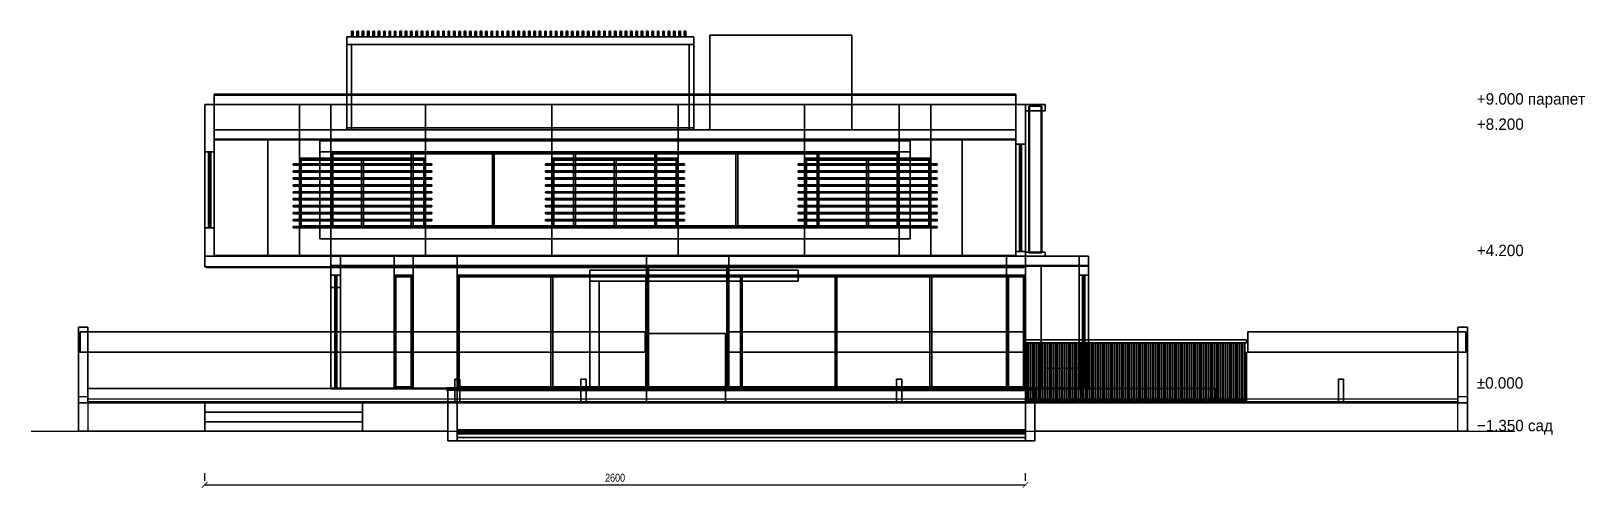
# Model space of a CAD drawing. Header units: metres. Extents: x -1.5 to 47.7, y -2.7 to 11.8.
import ezdxf

# ---------------------------------------------------------------- set-up
doc = ezdxf.new("R2010")
doc.units = ezdxf.units.M
for name, color, linetype in [('BOLLARD', 8, 'Continuous'), ('BRONZE', 8, 'Continuous'), ('CEILING', 8, 'Continuous'), ('COPING', 8, 'Continuous'), ('DECK_STONE', 8, 'Continuous'), ('DIM', 1, 'Continuous'), ('DOOR_BRONZE', 8, 'Continuous'), ('FRAME', 8, 'Continuous'), ('GLASS', 5, 'Continuous'), ('GROUND', 8, 'Continuous'), ('HEDGE', 8, 'Continuous'), ('INTERIOR_FLOOR', 8, 'Continuous'), ('INTERIOR_WALL', 8, 'Continuous'), ('LEVEL', 3, 'Continuous'), ('PAVERS', 8, 'Continuous'), ('POOL_TILE', 8, 'Continuous'), ('RENDER_WHITE', 8, 'Continuous'), ('ROOF', 8, 'Continuous'), ('ROOF_DECK', 8, 'Continuous'), ('SOFFIT_WOOD', 8, 'Continuous'), ('TRAVERTINE', 8, 'Continuous')]:
    doc.layers.add(name, color=color, linetype=linetype)
doc.styles.add('OpenSansCondensed-Light', font='OpenSansCondensed-Light.ttf')
doc.dimstyles.new('EZDXF', dxfattribs={"dimtxt": 0.25, "dimasz": 0.175, "dimexe": 0.375, "dimexo": 0.125, "dimgap": 0.1, "dimtad": 1, "dimlfac": 100, "dimzin": 12, "dimdsep": 46, "dimtxsty": 'OpenSansCondensed-Light', "dimblk": 'ARCHTICK', "dimcen": 2.5, "dimazin": 3, "dimtfac": 0.5, "dimtmove": 2, "dimatfit": 3, "dimarcsym": 0})

msp = doc.modelspace()

# ---------------------------------------------------------------- texts
at = {"layer": 'LEVEL'}
for s, p in [('+9.000 парапет', (44.3, 9.45)), ('+8.200', (44.3, 8.65)), ('+4.200', (44.3, 4.65)), ('±0.000', (44.3, 0.45)), ('−1.350 сад', (44.3, -0.9))]:
    msp.add_text(s, height=0.36, dxfattribs=at).set_placement(p)

# ---------------------------------------------------------------- blocks, each defined once
blk = doc.blocks.new('_ARCHTICK')
at = {"color": 0, "linetype": 'ByBlock', "const_width": 0.15}
blk.add_lwpolyline([(-0.5, -0.5), (0.5, 0.5)], dxfattribs=at)

# ---------------------------------------------------------------- dimensions: what is measured, and where the dimension line sits
at = {"layer": 'DIM'}
msp.add_linear_dim(base=(4, -2.6), p1=(4, -2.6), p2=(30, -2.6), dimstyle='EZDXF', dxfattribs=at).render()

# ---------------------------------------------------------------- linework, layer by layer
at = {"layer": 'BOLLARD'}
for points in [[(12.08, 0), (11.92, 0), (11.92, 0.75), (12.08, 0.75)], [(11.92, 0), (12.08, 0), (12.08, 0.75), (11.92, 0.75)], [(16.08, 0), (15.92, 0), (15.92, 0.75), (16.08, 0.75)], [(15.92, 0), (16.08, 0), (16.08, 0.75), (15.92, 0.75)], [(26.08, 0), (25.92, 0), (25.92, 0.75), (26.08, 0.75)], [(25.92, 0), (26.08, 0), (26.08, 0.75), (25.92, 0.75)], [(40.08, 0), (39.92, 0), (39.92, 0.75), (40.08, 0.75)], [(39.92, 0), (40.08, 0), (40.08, 0.75), (39.92, 0.75)], [(40.08, 0), (39.92, 0), (39.92, 0.75), (40.08, 0.75)], [(39.92, 0), (40.08, 0), (40.08, 0.75), (39.92, 0.75)]]:
    msp.add_lwpolyline(points, close=True, dxfattribs=at)
at = {"layer": 'BRONZE'}
for points in [[(19.5, 11.35), (8.5, 11.35), (8.5, 11.6), (19.5, 11.6)], [(8.5, 11.35), (19.5, 11.35), (19.5, 11.6), (8.5, 11.6)], [(19.5, 11.35), (8.5, 11.35), (8.5, 11.6), (19.5, 11.6)], [(8.5, 11.35), (19.5, 11.35), (19.5, 11.6), (8.5, 11.6)], [(8.65, 8.65), (8.5, 8.65), (8.5, 11.35), (8.65, 11.35)], [(8.5, 8.65), (8.65, 8.65), (8.65, 11.35), (8.5, 11.35)], [(8.65, 8.65), (8.5, 8.65), (8.5, 11.35), (8.65, 11.35)], [(8.5, 8.65), (8.65, 8.65), (8.65, 11.35), (8.5, 11.35)], [(8.7, 11.6), (8.65, 11.6), (8.65, 11.78), (8.7, 11.78)], [(8.65, 11.6), (8.7, 11.6), (8.7, 11.78), (8.65, 11.78)], [(8.87, 11.6), (8.82, 11.6), (8.82, 11.78), (8.87, 11.78)], [(8.82, 11.6), (8.87, 11.6), (8.87, 11.78), (8.82, 11.78)], [(9.04, 11.6), (8.99, 11.6), (8.99, 11.78), (9.04, 11.78)], [(8.99, 11.6), (9.04, 11.6), (9.04, 11.78), (8.99, 11.78)], [(9.21, 11.6), (9.16, 11.6), (9.16, 11.78), (9.21, 11.78)], [(9.16, 11.6), (9.21, 11.6), (9.21, 11.78), (9.16, 11.78)], [(9.38, 11.6), (9.33, 11.6), (9.33, 11.78), (9.38, 11.78)], [(9.33, 11.6), (9.38, 11.6), (9.38, 11.78), (9.33, 11.78)], [(9.55, 11.6), (9.5, 11.6), (9.5, 11.78), (9.55, 11.78)], [(9.5, 11.6), (9.55, 11.6), (9.55, 11.78), (9.5, 11.78)], [(9.72, 11.6), (9.67, 11.6), (9.67, 11.78), (9.72, 11.78)], [(9.67, 11.6), (9.72, 11.6), (9.72, 11.78), (9.67, 11.78)], [(9.89, 11.6), (9.84, 11.6), (9.84, 11.78), (9.89, 11.78)], [(9.84, 11.6), (9.89, 11.6), (9.89, 11.78), (9.84, 11.78)], [(10.06, 11.6), (10.01, 11.6), (10.01, 11.78), (10.06, 11.78)], [(10.01, 11.6), (10.06, 11.6), (10.06, 11.78), (10.01, 11.78)], [(10.23, 11.6), (10.18, 11.6), (10.18, 11.78), (10.23, 11.78)], [(10.18, 11.6), (10.23, 11.6), (10.23, 11.78), (10.18, 11.78)], [(10.4, 11.6), (10.35, 11.6), (10.35, 11.78), (10.4, 11.78)], [(10.35, 11.6), (10.4, 11.6), (10.4, 11.78), (10.35, 11.78)], [(10.57, 11.6), (10.52, 11.6), (10.52, 11.78), (10.57, 11.78)], [(10.52, 11.6), (10.57, 11.6), (10.57, 11.78), (10.52, 11.78)], [(10.74, 11.6), (10.69, 11.6), (10.69, 11.78), (10.74, 11.78)], [(10.69, 11.6), (10.74, 11.6), (10.74, 11.78), (10.69, 11.78)], [(10.91, 11.6), (10.86, 11.6), (10.86, 11.78), (10.91, 11.78)], [(10.86, 11.6), (10.91, 11.6), (10.91, 11.78), (10.86, 11.78)], [(11.08, 11.6), (11.03, 11.6), (11.03, 11.78), (11.08, 11.78)], [(11.03, 11.6), (11.08, 11.6), (11.08, 11.78), (11.03, 11.78)], [(11.25, 11.6), (11.2, 11.6), (11.2, 11.78), (11.25, 11.78)], [(11.2, 11.6), (11.25, 11.6), (11.25, 11.78), (11.2, 11.78)], [(11.42, 11.6), (11.37, 11.6), (11.37, 11.78), (11.42, 11.78)], [(11.37, 11.6), (11.42, 11.6), (11.42, 11.78), (11.37, 11.78)], [(11.59, 11.6), (11.54, 11.6), (11.54, 11.78), (11.59, 11.78)], [(11.54, 11.6), (11.59, 11.6), (11.59, 11.78), (11.54, 11.78)], [(11.76, 11.6), (11.71, 11.6), (11.71, 11.78), (11.76, 11.78)], [(11.71, 11.6), (11.76, 11.6), (11.76, 11.78), (11.71, 11.78)], [(11.93, 11.6), (11.88, 11.6), (11.88, 11.78), (11.93, 11.78)], [(11.88, 11.6), (11.93, 11.6), (11.93, 11.78), (11.88, 11.78)], [(12.1, 11.6), (12.05, 11.6), (12.05, 11.78), (12.1, 11.78)], [(12.05, 11.6), (12.1, 11.6), (12.1, 11.78), (12.05, 11.78)], [(12.27, 11.6), (12.22, 11.6), (12.22, 11.78), (12.27, 11.78)], [(12.22, 11.6), (12.27, 11.6), (12.27, 11.78), (12.22, 11.78)], [(12.44, 11.6), (12.39, 11.6), (12.39, 11.78), (12.44, 11.78)], [(12.39, 11.6), (12.44, 11.6), (12.44, 11.78), (12.39, 11.78)], [(12.61, 11.6), (12.56, 11.6), (12.56, 11.78), (12.61, 11.78)], [(12.56, 11.6), (12.61, 11.6), (12.61, 11.78), (12.56, 11.78)], [(12.78, 11.6), (12.73, 11.6), (12.73, 11.78), (12.78, 11.78)], [(12.73, 11.6), (12.78, 11.6), (12.78, 11.78), (12.73, 11.78)], [(12.95, 11.6), (12.9, 11.6), (12.9, 11.78), (12.95, 11.78)], [(12.9, 11.6), (12.95, 11.6), (12.95, 11.78), (12.9, 11.78)], [(13.12, 11.6), (13.07, 11.6), (13.07, 11.78), (13.12, 11.78)], [(13.07, 11.6), (13.12, 11.6), (13.12, 11.78), (13.07, 11.78)], [(13.29, 11.6), (13.24, 11.6), (13.24, 11.78), (13.29, 11.78)], [(13.24, 11.6), (13.29, 11.6), (13.29, 11.78), (13.24, 11.78)], [(13.46, 11.6), (13.41, 11.6), (13.41, 11.78), (13.46, 11.78)], [(13.41, 11.6), (13.46, 11.6), (13.46, 11.78), (13.41, 11.78)], [(13.63, 11.6), (13.58, 11.6), (13.58, 11.78), (13.63, 11.78)], [(13.58, 11.6), (13.63, 11.6), (13.63, 11.78), (13.58, 11.78)], [(13.8, 11.6), (13.75, 11.6), (13.75, 11.78), (13.8, 11.78)], [(13.75, 11.6), (13.8, 11.6), (13.8, 11.78), (13.75, 11.78)], [(13.97, 11.6), (13.92, 11.6), (13.92, 11.78), (13.97, 11.78)], [(13.92, 11.6), (13.97, 11.6), (13.97, 11.78), (13.92, 11.78)], [(14.14, 11.6), (14.09, 11.6), (14.09, 11.78), (14.14, 11.78)], [(14.09, 11.6), (14.14, 11.6), (14.14, 11.78), (14.09, 11.78)], [(14.31, 11.6), (14.26, 11.6), (14.26, 11.78), (14.31, 11.78)], [(14.26, 11.6), (14.31, 11.6), (14.31, 11.78), (14.26, 11.78)], [(14.48, 11.6), (14.43, 11.6), (14.43, 11.78), (14.48, 11.78)], [(14.43, 11.6), (14.48, 11.6), (14.48, 11.78), (14.43, 11.78)], [(14.65, 11.6), (14.6, 11.6), (14.6, 11.78), (14.65, 11.78)], [(14.6, 11.6), (14.65, 11.6), (14.65, 11.78), (14.6, 11.78)], [(14.82, 11.6), (14.77, 11.6), (14.77, 11.78), (14.82, 11.78)], [(14.77, 11.6), (14.82, 11.6), (14.82, 11.78), (14.77, 11.78)], [(14.99, 11.6), (14.94, 11.6), (14.94, 11.78), (14.99, 11.78)], [(14.94, 11.6), (14.99, 11.6), (14.99, 11.78), (14.94, 11.78)], [(15.16, 11.6), (15.11, 11.6), (15.11, 11.78), (15.16, 11.78)], [(15.11, 11.6), (15.16, 11.6), (15.16, 11.78), (15.11, 11.78)], [(15.33, 11.6), (15.28, 11.6), (15.28, 11.78), (15.33, 11.78)], [(15.28, 11.6), (15.33, 11.6), (15.33, 11.78), (15.28, 11.78)], [(15.5, 11.6), (15.45, 11.6), (15.45, 11.78), (15.5, 11.78)], [(15.45, 11.6), (15.5, 11.6), (15.5, 11.78), (15.45, 11.78)], [(15.67, 11.6), (15.62, 11.6), (15.62, 11.78), (15.67, 11.78)], [(15.62, 11.6), (15.67, 11.6), (15.67, 11.78), (15.62, 11.78)], [(15.84, 11.6), (15.79, 11.6), (15.79, 11.78), (15.84, 11.78)], [(15.79, 11.6), (15.84, 11.6), (15.84, 11.78), (15.79, 11.78)], [(16.01, 11.6), (15.96, 11.6), (15.96, 11.78), (16.01, 11.78)], [(15.96, 11.6), (16.01, 11.6), (16.01, 11.78), (15.96, 11.78)], [(16.18, 11.6), (16.13, 11.6), (16.13, 11.78), (16.18, 11.78)], [(16.13, 11.6), (16.18, 11.6), (16.18, 11.78), (16.13, 11.78)], [(16.35, 11.6), (16.3, 11.6), (16.3, 11.78), (16.35, 11.78)], [(16.3, 11.6), (16.35, 11.6), (16.35, 11.78), (16.3, 11.78)], [(16.52, 11.6), (16.47, 11.6), (16.47, 11.78), (16.52, 11.78)], [(16.47, 11.6), (16.52, 11.6), (16.52, 11.78), (16.47, 11.78)], [(16.69, 11.6), (16.64, 11.6), (16.64, 11.78), (16.69, 11.78)], [(16.64, 11.6), (16.69, 11.6), (16.69, 11.78), (16.64, 11.78)], [(16.86, 11.6), (16.81, 11.6), (16.81, 11.78), (16.86, 11.78)], [(16.81, 11.6), (16.86, 11.6), (16.86, 11.78), (16.81, 11.78)], [(17.03, 11.6), (16.98, 11.6), (16.98, 11.78), (17.03, 11.78)], [(16.98, 11.6), (17.03, 11.6), (17.03, 11.78), (16.98, 11.78)], [(17.2, 11.6), (17.15, 11.6), (17.15, 11.78), (17.2, 11.78)], [(17.15, 11.6), (17.2, 11.6), (17.2, 11.78), (17.15, 11.78)], [(17.37, 11.6), (17.32, 11.6), (17.32, 11.78), (17.37, 11.78)], [(17.32, 11.6), (17.37, 11.6), (17.37, 11.78), (17.32, 11.78)], [(17.54, 11.6), (17.49, 11.6), (17.49, 11.78), (17.54, 11.78)], [(17.49, 11.6), (17.54, 11.6), (17.54, 11.78), (17.49, 11.78)], [(17.71, 11.6), (17.66, 11.6), (17.66, 11.78), (17.71, 11.78)], [(17.66, 11.6), (17.71, 11.6), (17.71, 11.78), (17.66, 11.78)], [(17.88, 11.6), (17.83, 11.6), (17.83, 11.78), (17.88, 11.78)], [(17.83, 11.6), (17.88, 11.6), (17.88, 11.78), (17.83, 11.78)], [(18.05, 11.6), (18, 11.6), (18, 11.78), (18.05, 11.78)], [(18, 11.6), (18.05, 11.6), (18.05, 11.78), (18, 11.78)], [(18.22, 11.6), (18.17, 11.6), (18.17, 11.78), (18.22, 11.78)], [(18.17, 11.6), (18.22, 11.6), (18.22, 11.78), (18.17, 11.78)], [(18.39, 11.6), (18.34, 11.6), (18.34, 11.78), (18.39, 11.78)], [(18.34, 11.6), (18.39, 11.6), (18.39, 11.78), (18.34, 11.78)], [(18.56, 11.6), (18.51, 11.6), (18.51, 11.78), (18.56, 11.78)], [(18.51, 11.6), (18.56, 11.6), (18.56, 11.78), (18.51, 11.78)], [(18.73, 11.6), (18.68, 11.6), (18.68, 11.78), (18.73, 11.78)], [(18.68, 11.6), (18.73, 11.6), (18.73, 11.78), (18.68, 11.78)], [(18.9, 11.6), (18.85, 11.6), (18.85, 11.78), (18.9, 11.78)], [(18.85, 11.6), (18.9, 11.6), (18.9, 11.78), (18.85, 11.78)], [(19.07, 11.6), (19.02, 11.6), (19.02, 11.78), (19.07, 11.78)], [(19.02, 11.6), (19.07, 11.6), (19.07, 11.78), (19.02, 11.78)], [(19.24, 11.6), (19.19, 11.6), (19.19, 11.78), (19.24, 11.78)], [(19.19, 11.6), (19.24, 11.6), (19.24, 11.78), (19.19, 11.78)], [(19.5, 8.65), (19.35, 8.65), (19.35, 11.35), (19.5, 11.35)], [(19.35, 8.65), (19.5, 8.65), (19.5, 11.35), (19.35, 11.35)], [(19.5, 8.65), (19.35, 8.65), (19.35, 11.35), (19.5, 11.35)], [(19.35, 8.65), (19.5, 8.65), (19.5, 11.35), (19.35, 11.35)], [(30.62, 9.25), (30, 9.25), (30, 9.45), (30.62, 9.45)], [(30, 9.25), (30.62, 9.25), (30.62, 9.45), (30, 9.45)], [(30.1325, 4.75), (30.1075, 4.75), (30.1075, 9.4), (30.1325, 9.4)], [(30.1075, 4.75), (30.4972, 4.75), (30.4972, 9.4), (30.1075, 9.4)], [(30.1325, 4.75), (30.1075, 4.75), (30.1075, 9.4), (30.1325, 9.4)], [(30.1075, 4.75), (30.4972, 4.75), (30.4972, 9.4), (30.1075, 9.4)], [(30.1325, 4.75), (30.1075, 4.75), (30.1075, 9.4), (30.1325, 9.4)], [(30.1075, 4.75), (30.4972, 4.75), (30.4972, 9.4), (30.1075, 9.4)], [(30.1325, 4.75), (30.1075, 4.75), (30.1075, 9.4), (30.1325, 9.4)], [(30.1075, 4.75), (30.4972, 4.75), (30.4972, 9.4), (30.1075, 9.4)], [(30.1325, 4.75), (30.1075, 4.75), (30.1075, 9.4), (30.1325, 9.4)], [(30.1075, 4.75), (30.4972, 4.75), (30.4972, 9.4), (30.1075, 9.4)], [(30.1325, 4.75), (30.1075, 4.75), (30.1075, 9.4), (30.1325, 9.4)], [(30.1075, 4.75), (30.4972, 4.75), (30.4972, 9.4), (30.1075, 9.4)], [(30.1325, 4.75), (30.1075, 4.75), (30.1075, 9.4), (30.1325, 9.4)], [(30.1075, 4.75), (30.4972, 4.75), (30.4972, 9.4), (30.1075, 9.4)], [(30.1325, 4.75), (30.1075, 4.75), (30.1075, 9.4), (30.1325, 9.4)], [(30.1075, 4.75), (30.4972, 4.75), (30.4972, 9.4), (30.1075, 9.4)], [(30.1325, 4.75), (30.1075, 4.75), (30.1075, 9.4), (30.1325, 9.4)], [(30.1075, 4.75), (30.4972, 4.75), (30.4972, 9.4), (30.1075, 9.4)], [(30.1325, 4.75), (30.1075, 4.75), (30.1075, 9.4), (30.1325, 9.4)], [(30.1075, 4.75), (30.4972, 4.75), (30.4972, 9.4), (30.1075, 9.4)], [(30.1325, 4.75), (30.1075, 4.75), (30.1075, 9.4), (30.1325, 9.4)], [(30.1075, 4.75), (30.4972, 4.75), (30.4972, 9.4), (30.1075, 9.4)], [(30.1325, 4.75), (30.1075, 4.75), (30.1075, 9.4), (30.1325, 9.4)], [(30.1075, 4.75), (30.4972, 4.75), (30.4972, 9.4), (30.1075, 9.4)], [(30.1325, 4.75), (30.1075, 4.75), (30.1075, 9.4), (30.1325, 9.4)], [(30.1075, 4.75), (30.4972, 4.75), (30.4972, 9.4), (30.1075, 9.4)], [(30.1325, 4.75), (30.1075, 4.75), (30.1075, 9.4), (30.1325, 9.4)], [(30.1075, 4.75), (30.4972, 4.75), (30.4972, 9.4), (30.1075, 9.4)], [(30.1325, 4.75), (30.1075, 4.75), (30.1075, 9.4), (30.1325, 9.4)], [(30.1075, 4.75), (30.4972, 4.75), (30.4972, 9.4), (30.1075, 9.4)], [(30.1325, 4.75), (30.1075, 4.75), (30.1075, 9.4), (30.1325, 9.4)], [(30.1075, 4.75), (30.4972, 4.75), (30.4972, 9.4), (30.1075, 9.4)], [(30.1325, 4.75), (30.1075, 4.75), (30.1075, 9.4), (30.1325, 9.4)], [(30.1075, 4.75), (30.4972, 4.75), (30.4972, 9.4), (30.1075, 9.4)], [(30.1325, 4.75), (30.1075, 4.75), (30.1075, 9.4), (30.1325, 9.4)], [(30.1075, 4.75), (30.4972, 4.75), (30.4972, 9.4), (30.1075, 9.4)], [(30.1325, 4.75), (30.1075, 4.75), (30.1075, 9.4), (30.1325, 9.4)], [(30.1075, 4.75), (30.4972, 4.75), (30.4972, 9.4), (30.1075, 9.4)], [(30.1325, 4.75), (30.1075, 4.75), (30.1075, 9.4), (30.1325, 9.4)], [(30.1075, 4.75), (30.4972, 4.75), (30.4972, 9.4), (30.1075, 9.4)], [(30.1325, 4.75), (30.1075, 4.75), (30.1075, 9.4), (30.1325, 9.4)], [(30.1075, 4.75), (30.4972, 4.75), (30.4972, 9.4), (30.1075, 9.4)], [(30.1325, 4.75), (30.1075, 4.75), (30.1075, 9.4), (30.1325, 9.4)], [(30.1075, 4.75), (30.4972, 4.75), (30.4972, 9.4), (30.1075, 9.4)], [(30.5222, 4.75), (30.1325, 4.75), (30.1325, 9.4), (30.5222, 9.4)], [(30.5222, 4.75), (30.1325, 4.75), (30.1325, 9.4), (30.5222, 9.4)], [(30.5222, 4.75), (30.1325, 4.75), (30.1325, 9.4), (30.5222, 9.4)], [(30.5222, 4.75), (30.1325, 4.75), (30.1325, 9.4), (30.5222, 9.4)], [(30.5222, 4.75), (30.1325, 4.75), (30.1325, 9.4), (30.5222, 9.4)], [(30.5222, 4.75), (30.1325, 4.75), (30.1325, 9.4), (30.5222, 9.4)], [(30.5222, 4.75), (30.1325, 4.75), (30.1325, 9.4), (30.5222, 9.4)], [(30.5222, 4.75), (30.1325, 4.75), (30.1325, 9.4), (30.5222, 9.4)], [(30.5222, 4.75), (30.1325, 4.75), (30.1325, 9.4), (30.5222, 9.4)], [(30.5222, 4.75), (30.1325, 4.75), (30.1325, 9.4), (30.5222, 9.4)], [(30.5222, 4.75), (30.1325, 4.75), (30.1325, 9.4), (30.5222, 9.4)], [(30.5222, 4.75), (30.1325, 4.75), (30.1325, 9.4), (30.5222, 9.4)], [(30.5222, 4.75), (30.1325, 4.75), (30.1325, 9.4), (30.5222, 9.4)], [(30.5222, 4.75), (30.1325, 4.75), (30.1325, 9.4), (30.5222, 9.4)], [(30.5222, 4.75), (30.1325, 4.75), (30.1325, 9.4), (30.5222, 9.4)], [(30.5222, 4.75), (30.1325, 4.75), (30.1325, 9.4), (30.5222, 9.4)], [(30.5222, 4.75), (30.1325, 4.75), (30.1325, 9.4), (30.5222, 9.4)], [(30.5222, 4.75), (30.1325, 4.75), (30.1325, 9.4), (30.5222, 9.4)], [(30.5222, 4.75), (30.1325, 4.75), (30.1325, 9.4), (30.5222, 9.4)], [(30.5222, 4.75), (30.1325, 4.75), (30.1325, 9.4), (30.5222, 9.4)], [(30.5222, 4.75), (30.1325, 4.75), (30.1325, 9.4), (30.5222, 9.4)], [(30.5222, 4.75), (30.1325, 4.75), (30.1325, 9.4), (30.5222, 9.4)], [(30.4972, 4.75), (30.5222, 4.75), (30.5222, 9.4), (30.4972, 9.4)], [(30.4972, 4.75), (30.5222, 4.75), (30.5222, 9.4), (30.4972, 9.4)], [(30.4972, 4.75), (30.5222, 4.75), (30.5222, 9.4), (30.4972, 9.4)], [(30.4972, 4.75), (30.5222, 4.75), (30.5222, 9.4), (30.4972, 9.4)], [(30.4972, 4.75), (30.5222, 4.75), (30.5222, 9.4), (30.4972, 9.4)], [(30.4972, 4.75), (30.5222, 4.75), (30.5222, 9.4), (30.4972, 9.4)], [(30.4972, 4.75), (30.5222, 4.75), (30.5222, 9.4), (30.4972, 9.4)], [(30.4972, 4.75), (30.5222, 4.75), (30.5222, 9.4), (30.4972, 9.4)], [(30.4972, 4.75), (30.5222, 4.75), (30.5222, 9.4), (30.4972, 9.4)], [(30.4972, 4.75), (30.5222, 4.75), (30.5222, 9.4), (30.4972, 9.4)], [(30.4972, 4.75), (30.5222, 4.75), (30.5222, 9.4), (30.4972, 9.4)], [(30.4972, 4.75), (30.5222, 4.75), (30.5222, 9.4), (30.4972, 9.4)], [(30.4972, 4.75), (30.5222, 4.75), (30.5222, 9.4), (30.4972, 9.4)], [(30.4972, 4.75), (30.5222, 4.75), (30.5222, 9.4), (30.4972, 9.4)], [(30.4972, 4.75), (30.5222, 4.75), (30.5222, 9.4), (30.4972, 9.4)], [(30.4972, 4.75), (30.5222, 4.75), (30.5222, 9.4), (30.4972, 9.4)], [(30.4972, 4.75), (30.5222, 4.75), (30.5222, 9.4), (30.4972, 9.4)], [(30.4972, 4.75), (30.5222, 4.75), (30.5222, 9.4), (30.4972, 9.4)], [(30.4972, 4.75), (30.5222, 4.75), (30.5222, 9.4), (30.4972, 9.4)], [(30.4972, 4.75), (30.5222, 4.75), (30.5222, 9.4), (30.4972, 9.4)], [(30.4972, 4.75), (30.5222, 4.75), (30.5222, 9.4), (30.4972, 9.4)], [(30.4972, 4.75), (30.5222, 4.75), (30.5222, 9.4), (30.4972, 9.4)], [(11.2, 7.53), (6.8, 7.53), (6.8, 7.57), (11.2, 7.57)], [(6.8, 7.53), (11.2, 7.53), (11.2, 7.57), (6.8, 7.57)], [(19.2, 7.53), (14.8, 7.53), (14.8, 7.57), (19.2, 7.57)], [(14.8, 7.53), (19.2, 7.53), (19.2, 7.57), (14.8, 7.57)], [(27.2, 7.53), (22.8, 7.53), (22.8, 7.57), (27.2, 7.57)], [(22.8, 7.53), (27.2, 7.53), (27.2, 7.57), (22.8, 7.57)], [(11.2, 7.31), (6.8, 7.31), (6.8, 7.35), (11.2, 7.35)], [(6.8, 7.31), (11.2, 7.31), (11.2, 7.35), (6.8, 7.35)], [(11.2, 7.09), (6.8, 7.09), (6.8, 7.13), (11.2, 7.13)], [(6.8, 7.09), (11.2, 7.09), (11.2, 7.13), (6.8, 7.13)], [(11.2, 6.87), (6.8, 6.87), (6.8, 6.91), (11.2, 6.91)], [(6.8, 6.87), (11.2, 6.87), (11.2, 6.91), (6.8, 6.91)], [(19.2, 7.31), (14.8, 7.31), (14.8, 7.35), (19.2, 7.35)], [(14.8, 7.31), (19.2, 7.31), (19.2, 7.35), (14.8, 7.35)], [(19.2, 7.09), (14.8, 7.09), (14.8, 7.13), (19.2, 7.13)], [(14.8, 7.09), (19.2, 7.09), (19.2, 7.13), (14.8, 7.13)], [(19.2, 6.87), (14.8, 6.87), (14.8, 6.91), (19.2, 6.91)], [(14.8, 6.87), (19.2, 6.87), (19.2, 6.91), (14.8, 6.91)], [(27.2, 7.31), (22.8, 7.31), (22.8, 7.35), (27.2, 7.35)], [(22.8, 7.31), (27.2, 7.31), (27.2, 7.35), (22.8, 7.35)], [(27.2, 7.09), (22.8, 7.09), (22.8, 7.13), (27.2, 7.13)], [(22.8, 7.09), (27.2, 7.09), (27.2, 7.13), (22.8, 7.13)], [(27.2, 6.87), (22.8, 6.87), (22.8, 6.91), (27.2, 6.91)], [(22.8, 6.87), (27.2, 6.87), (27.2, 6.91), (22.8, 6.91)], [(11.2, 6.65), (6.8, 6.65), (6.8, 6.69), (11.2, 6.69)], [(6.8, 6.65), (11.2, 6.65), (11.2, 6.69), (6.8, 6.69)], [(11.2, 6.43), (6.8, 6.43), (6.8, 6.47), (11.2, 6.47)], [(6.8, 6.43), (11.2, 6.43), (11.2, 6.47), (6.8, 6.47)], [(19.2, 6.65), (14.8, 6.65), (14.8, 6.69), (19.2, 6.69)], [(14.8, 6.65), (19.2, 6.65), (19.2, 6.69), (14.8, 6.69)], [(19.2, 6.43), (14.8, 6.43), (14.8, 6.47), (19.2, 6.47)], [(14.8, 6.43), (19.2, 6.43), (19.2, 6.47), (14.8, 6.47)], [(27.2, 6.65), (22.8, 6.65), (22.8, 6.69), (27.2, 6.69)], [(22.8, 6.65), (27.2, 6.65), (27.2, 6.69), (22.8, 6.69)], [(27.2, 6.43), (22.8, 6.43), (22.8, 6.47), (27.2, 6.47)], [(22.8, 6.43), (27.2, 6.43), (27.2, 6.47), (22.8, 6.47)], [(11.2, 6.21), (6.8, 6.21), (6.8, 6.25), (11.2, 6.25)], [(6.8, 6.21), (11.2, 6.21), (11.2, 6.25), (6.8, 6.25)], [(11.2, 5.99), (6.8, 5.99), (6.8, 6.03), (11.2, 6.03)], [(6.8, 5.99), (11.2, 5.99), (11.2, 6.03), (6.8, 6.03)], [(19.2, 6.21), (14.8, 6.21), (14.8, 6.25), (19.2, 6.25)], [(14.8, 6.21), (19.2, 6.21), (19.2, 6.25), (14.8, 6.25)], [(19.2, 5.99), (14.8, 5.99), (14.8, 6.03), (19.2, 6.03)], [(14.8, 5.99), (19.2, 5.99), (19.2, 6.03), (14.8, 6.03)], [(27.2, 6.21), (22.8, 6.21), (22.8, 6.25), (27.2, 6.25)], [(22.8, 6.21), (27.2, 6.21), (27.2, 6.25), (22.8, 6.25)], [(27.2, 5.99), (22.8, 5.99), (22.8, 6.03), (27.2, 6.03)], [(22.8, 5.99), (27.2, 5.99), (27.2, 6.03), (22.8, 6.03)], [(11.2, 5.77), (6.8, 5.77), (6.8, 5.81), (11.2, 5.81)], [(6.8, 5.77), (11.2, 5.77), (11.2, 5.81), (6.8, 5.81)], [(11.2, 5.55), (6.8, 5.55), (6.8, 5.59), (11.2, 5.59)], [(6.8, 5.55), (11.2, 5.55), (11.2, 5.59), (6.8, 5.59)], [(19.2, 5.77), (14.8, 5.77), (14.8, 5.81), (19.2, 5.81)], [(14.8, 5.77), (19.2, 5.77), (19.2, 5.81), (14.8, 5.81)], [(19.2, 5.55), (14.8, 5.55), (14.8, 5.59), (19.2, 5.59)], [(14.8, 5.55), (19.2, 5.55), (19.2, 5.59), (14.8, 5.59)], [(27.2, 5.77), (22.8, 5.77), (22.8, 5.81), (27.2, 5.81)], [(22.8, 5.77), (27.2, 5.77), (27.2, 5.81), (22.8, 5.81)], [(27.2, 5.55), (22.8, 5.55), (22.8, 5.59), (27.2, 5.59)], [(22.8, 5.55), (27.2, 5.55), (27.2, 5.59), (22.8, 5.59)], [(30.62, 4.65), (30, 4.65), (30, 4.77), (30.62, 4.77)], [(30, 4.65), (30.62, 4.65), (30.62, 4.77), (30, 4.77)], [(37, 1.9), (30, 1.9), (30, 2), (37, 2)], [(30, 1.9), (37, 1.9), (37, 2), (30, 2)], [(30.11, 0.05), (30.05, 0.05), (30.05, 1.9), (30.11, 1.9)], [(30.05, 0.05), (30.11, 0.05), (30.11, 1.9), (30.05, 1.9)], [(30.23, 0.05), (30.17, 0.05), (30.17, 1.9), (30.23, 1.9)], [(30.17, 0.05), (30.23, 0.05), (30.23, 1.9), (30.17, 1.9)], [(30.35, 0.05), (30.29, 0.05), (30.29, 1.9), (30.35, 1.9)], [(30.29, 0.05), (30.35, 0.05), (30.35, 1.9), (30.29, 1.9)], [(30.47, 0.05), (30.41, 0.05), (30.41, 1.9), (30.47, 1.9)], [(30.41, 0.05), (30.47, 0.05), (30.47, 1.9), (30.41, 1.9)], [(30.59, 0.05), (30.53, 0.05), (30.53, 1.9), (30.59, 1.9)], [(30.53, 0.05), (30.59, 0.05), (30.59, 1.9), (30.53, 1.9)], [(30.71, 0.05), (30.65, 0.05), (30.65, 1.9), (30.71, 1.9)], [(30.65, 0.05), (30.71, 0.05), (30.71, 1.9), (30.65, 1.9)], [(30.83, 0.05), (30.77, 0.05), (30.77, 1.9), (30.83, 1.9)], [(30.77, 0.05), (30.83, 0.05), (30.83, 1.9), (30.77, 1.9)], [(30.95, 0.05), (30.89, 0.05), (30.89, 1.9), (30.95, 1.9)], [(30.89, 0.05), (30.95, 0.05), (30.95, 1.9), (30.89, 1.9)], [(31.07, 0.05), (31.01, 0.05), (31.01, 1.9), (31.07, 1.9)], [(31.01, 0.05), (31.07, 0.05), (31.07, 1.9), (31.01, 1.9)], [(31.19, 0.05), (31.13, 0.05), (31.13, 1.9), (31.19, 1.9)], [(31.13, 0.05), (31.19, 0.05), (31.19, 1.9), (31.13, 1.9)], [(31.31, 0.05), (31.25, 0.05), (31.25, 1.9), (31.31, 1.9)], [(31.25, 0.05), (31.31, 0.05), (31.31, 1.9), (31.25, 1.9)], [(31.43, 0.05), (31.37, 0.05), (31.37, 1.9), (31.43, 1.9)], [(31.37, 0.05), (31.43, 0.05), (31.43, 1.9), (31.37, 1.9)], [(31.55, 0.05), (31.49, 0.05), (31.49, 1.9), (31.55, 1.9)], [(31.49, 0.05), (31.55, 0.05), (31.55, 1.9), (31.49, 1.9)], [(31.67, 0.05), (31.61, 0.05), (31.61, 1.9), (31.67, 1.9)], [(31.61, 0.05), (31.67, 0.05), (31.67, 1.9), (31.61, 1.9)], [(31.79, 0.05), (31.73, 0.05), (31.73, 1.9), (31.79, 1.9)], [(31.73, 0.05), (31.79, 0.05), (31.79, 1.9), (31.73, 1.9)], [(31.91, 0.05), (31.85, 0.05), (31.85, 1.9), (31.91, 1.9)], [(31.85, 0.05), (31.91, 0.05), (31.91, 1.9), (31.85, 1.9)], [(32.03, 0.05), (31.97, 0.05), (31.97, 1.9), (32.03, 1.9)], [(31.97, 0.05), (32.03, 0.05), (32.03, 1.9), (31.97, 1.9)], [(32.15, 0.05), (32.09, 0.05), (32.09, 1.9), (32.15, 1.9)], [(32.09, 0.05), (32.15, 0.05), (32.15, 1.9), (32.09, 1.9)], [(32.27, 0.05), (32.21, 0.05), (32.21, 1.9), (32.27, 1.9)], [(32.21, 0.05), (32.27, 0.05), (32.27, 1.9), (32.21, 1.9)], [(32.39, 0.05), (32.33, 0.05), (32.33, 1.9), (32.39, 1.9)], [(32.33, 0.05), (32.39, 0.05), (32.39, 1.9), (32.33, 1.9)], [(32.51, 0.05), (32.45, 0.05), (32.45, 1.9), (32.51, 1.9)], [(32.45, 0.05), (32.51, 0.05), (32.51, 1.9), (32.45, 1.9)], [(32.63, 0.05), (32.57, 0.05), (32.57, 1.9), (32.63, 1.9)], [(32.57, 0.05), (32.63, 0.05), (32.63, 1.9), (32.57, 1.9)], [(32.75, 0.05), (32.69, 0.05), (32.69, 1.9), (32.75, 1.9)], [(32.69, 0.05), (32.75, 0.05), (32.75, 1.9), (32.69, 1.9)], [(32.87, 0.05), (32.81, 0.05), (32.81, 1.9), (32.87, 1.9)], [(32.81, 0.05), (32.87, 0.05), (32.87, 1.9), (32.81, 1.9)], [(32.99, 0.05), (32.93, 0.05), (32.93, 1.9), (32.99, 1.9)], [(32.93, 0.05), (32.99, 0.05), (32.99, 1.9), (32.93, 1.9)], [(33.11, 0.05), (33.05, 0.05), (33.05, 1.9), (33.11, 1.9)], [(33.05, 0.05), (33.11, 0.05), (33.11, 1.9), (33.05, 1.9)], [(33.23, 0.05), (33.17, 0.05), (33.17, 1.9), (33.23, 1.9)], [(33.17, 0.05), (33.23, 0.05), (33.23, 1.9), (33.17, 1.9)], [(33.35, 0.05), (33.29, 0.05), (33.29, 1.9), (33.35, 1.9)], [(33.29, 0.05), (33.35, 0.05), (33.35, 1.9), (33.29, 1.9)], [(33.47, 0.05), (33.41, 0.05), (33.41, 1.9), (33.47, 1.9)], [(33.41, 0.05), (33.47, 0.05), (33.47, 1.9), (33.41, 1.9)], [(33.59, 0.05), (33.53, 0.05), (33.53, 1.9), (33.59, 1.9)], [(33.53, 0.05), (33.59, 0.05), (33.59, 1.9), (33.53, 1.9)], [(33.71, 0.05), (33.65, 0.05), (33.65, 1.9), (33.71, 1.9)], [(33.65, 0.05), (33.71, 0.05), (33.71, 1.9), (33.65, 1.9)], [(33.83, 0.05), (33.77, 0.05), (33.77, 1.9), (33.83, 1.9)], [(33.77, 0.05), (33.83, 0.05), (33.83, 1.9), (33.77, 1.9)], [(33.95, 0.05), (33.89, 0.05), (33.89, 1.9), (33.95, 1.9)], [(33.89, 0.05), (33.95, 0.05), (33.95, 1.9), (33.89, 1.9)], [(34.07, 0.05), (34.01, 0.05), (34.01, 1.9), (34.07, 1.9)], [(34.01, 0.05), (34.07, 0.05), (34.07, 1.9), (34.01, 1.9)], [(34.19, 0.05), (34.13, 0.05), (34.13, 1.9), (34.19, 1.9)], [(34.13, 0.05), (34.19, 0.05), (34.19, 1.9), (34.13, 1.9)], [(34.31, 0.05), (34.25, 0.05), (34.25, 1.9), (34.31, 1.9)], [(34.25, 0.05), (34.31, 0.05), (34.31, 1.9), (34.25, 1.9)], [(34.43, 0.05), (34.37, 0.05), (34.37, 1.9), (34.43, 1.9)], [(34.37, 0.05), (34.43, 0.05), (34.43, 1.9), (34.37, 1.9)], [(34.55, 0.05), (34.49, 0.05), (34.49, 1.9), (34.55, 1.9)], [(34.49, 0.05), (34.55, 0.05), (34.55, 1.9), (34.49, 1.9)], [(34.67, 0.05), (34.61, 0.05), (34.61, 1.9), (34.67, 1.9)], [(34.61, 0.05), (34.67, 0.05), (34.67, 1.9), (34.61, 1.9)], [(34.79, 0.05), (34.73, 0.05), (34.73, 1.9), (34.79, 1.9)], [(34.73, 0.05), (34.79, 0.05), (34.79, 1.9), (34.73, 1.9)], [(34.91, 0.05), (34.85, 0.05), (34.85, 1.9), (34.91, 1.9)], [(34.85, 0.05), (34.91, 0.05), (34.91, 1.9), (34.85, 1.9)], [(35.03, 0.05), (34.97, 0.05), (34.97, 1.9), (35.03, 1.9)], [(34.97, 0.05), (35.03, 0.05), (35.03, 1.9), (34.97, 1.9)], [(35.15, 0.05), (35.09, 0.05), (35.09, 1.9), (35.15, 1.9)], [(35.09, 0.05), (35.15, 0.05), (35.15, 1.9), (35.09, 1.9)], [(35.27, 0.05), (35.21, 0.05), (35.21, 1.9), (35.27, 1.9)], [(35.21, 0.05), (35.27, 0.05), (35.27, 1.9), (35.21, 1.9)], [(35.39, 0.05), (35.33, 0.05), (35.33, 1.9), (35.39, 1.9)], [(35.33, 0.05), (35.39, 0.05), (35.39, 1.9), (35.33, 1.9)], [(35.51, 0.05), (35.45, 0.05), (35.45, 1.9), (35.51, 1.9)], [(35.45, 0.05), (35.51, 0.05), (35.51, 1.9), (35.45, 1.9)], [(35.63, 0.05), (35.57, 0.05), (35.57, 1.9), (35.63, 1.9)], [(35.57, 0.05), (35.63, 0.05), (35.63, 1.9), (35.57, 1.9)], [(35.75, 0.05), (35.69, 0.05), (35.69, 1.9), (35.75, 1.9)], [(35.69, 0.05), (35.75, 0.05), (35.75, 1.9), (35.69, 1.9)], [(35.87, 0.05), (35.81, 0.05), (35.81, 1.9), (35.87, 1.9)], [(35.81, 0.05), (35.87, 0.05), (35.87, 1.9), (35.81, 1.9)], [(35.99, 0.05), (35.93, 0.05), (35.93, 1.9), (35.99, 1.9)], [(35.93, 0.05), (35.99, 0.05), (35.99, 1.9), (35.93, 1.9)], [(36.11, 0.05), (36.05, 0.05), (36.05, 1.9), (36.11, 1.9)], [(36.05, 0.05), (36.11, 0.05), (36.11, 1.9), (36.05, 1.9)], [(36.23, 0.05), (36.17, 0.05), (36.17, 1.9), (36.23, 1.9)], [(36.17, 0.05), (36.23, 0.05), (36.23, 1.9), (36.17, 1.9)], [(36.35, 0.05), (36.29, 0.05), (36.29, 1.9), (36.35, 1.9)], [(36.29, 0.05), (36.35, 0.05), (36.35, 1.9), (36.29, 1.9)], [(36.47, 0.05), (36.41, 0.05), (36.41, 1.9), (36.47, 1.9)], [(36.41, 0.05), (36.47, 0.05), (36.47, 1.9), (36.41, 1.9)], [(36.59, 0.05), (36.53, 0.05), (36.53, 1.9), (36.59, 1.9)], [(36.53, 0.05), (36.59, 0.05), (36.59, 1.9), (36.53, 1.9)], [(36.71, 0.05), (36.65, 0.05), (36.65, 1.9), (36.71, 1.9)], [(36.65, 0.05), (36.71, 0.05), (36.71, 1.9), (36.65, 1.9)], [(36.83, 0.05), (36.77, 0.05), (36.77, 1.9), (36.83, 1.9)], [(36.77, 0.05), (36.83, 0.05), (36.83, 1.9), (36.77, 1.9)], [(36.95, 0.05), (36.89, 0.05), (36.89, 1.9), (36.95, 1.9)], [(36.89, 0.05), (36.95, 0.05), (36.95, 1.9), (36.89, 1.9)], [(37, 0.02), (30, 0.02), (30, 0.1), (37, 0.1)], [(30, 0.02), (37, 0.02), (37, 0.1), (30, 0.1)]]:
    msp.add_lwpolyline(points, close=True, dxfattribs=at)
at = {"layer": 'CEILING'}
for points in [[(29.7, 8.33), (4.3, 8.33), (4.3, 8.35), (29.7, 8.35)], [(4.3, 8.33), (29.7, 8.33), (29.7, 8.35), (4.3, 8.35)], [(32, 4.33), (8, 4.33), (8, 4.35), (32, 4.35)], [(8, 4.33), (32, 4.33), (32, 4.35), (8, 4.35)]]:
    msp.add_lwpolyline(points, close=True, dxfattribs=at)
at = {"layer": 'COPING'}
for points in [[(12.02, 0.4), (11.67, 0.4), (11.67, 0.47), (12.02, 0.47)], [(11.67, 0.4), (12.02, 0.4), (12.02, 0.47), (11.67, 0.47)], [(30, 0.4), (12, 0.4), (12, 0.47), (30, 0.47)], [(12, 0.4), (30, 0.4), (30, 0.47), (12, 0.47)], [(30.33, 0.4), (29.98, 0.4), (29.98, 0.47), (30.33, 0.47)], [(29.98, 0.4), (30.33, 0.4), (30.33, 0.47), (29.98, 0.47)]]:
    msp.add_lwpolyline(points, close=True, dxfattribs=at)
at = {"layer": 'DECK_STONE'}
for points in [[(36, 0), (0.3, 0), (0.3, 0.45), (36, 0.45)], [(0.3, 0), (36, 0), (36, 0.45), (0.3, 0.45)], [(9, -0.9), (4, -0.9), (4, 0), (9, 0)], [(4, -0.9), (9, -0.9), (9, 0), (4, 0)], [(9, -0.9), (4, -0.9), (4, -0.3), (9, -0.3)], [(4, -0.9), (9, -0.9), (9, -0.3), (4, -0.3)], [(9, -0.9), (4, -0.9), (4, -0.6), (9, -0.6)], [(4, -0.9), (9, -0.9), (9, -0.6), (4, -0.6)]]:
    msp.add_lwpolyline(points, close=True, dxfattribs=at)
at = {"layer": 'DOOR_BRONZE'}
for points in [[(20.57, 0.48), (18.03, 0.48), (18.03, 4.32), (20.57, 4.32)], [(18.03, 0.48), (20.57, 0.48), (20.57, 4.32), (18.03, 4.32)], [(20.5, 0), (18, 0), (18, 2.2), (20.5, 2.2)], [(18, 0), (20.5, 0), (20.5, 2.2), (18, 2.2)]]:
    msp.add_lwpolyline(points, close=True, dxfattribs=at)
at = {"layer": 'FRAME'}
for points in [[(29.7, 9.75), (4.3, 9.75), (4.3, 9.78), (29.7, 9.78)], [(4.3, 9.75), (29.7, 9.75), (29.7, 9.78), (4.3, 9.78)], [(4.19, 7.89), (4.12, 7.89), (4.12, 7.95), (4.19, 7.95)], [(4.19, 5.55), (4.12, 5.55), (4.12, 7.95), (4.19, 7.95)], [(4.12, 5.55), (4.19, 5.55), (4.19, 7.95), (4.12, 7.95)], [(4.19, 5.55), (4.12, 5.55), (4.12, 7.95), (4.19, 7.95)], [(4.12, 5.55), (4.19, 5.55), (4.19, 7.95), (4.12, 7.95)], [(4.19, 5.55), (4.12, 5.55), (4.12, 7.95), (4.19, 7.95)], [(4.12, 5.55), (4.19, 5.55), (4.19, 7.95), (4.12, 7.95)], [(4.19, 5.55), (4.12, 5.55), (4.12, 7.95), (4.19, 7.95)], [(4.12, 7.89), (4.19, 7.89), (4.19, 7.95), (4.12, 7.95)], [(4.12, 5.55), (4.19, 5.55), (4.19, 7.95), (4.12, 7.95)], [(26, 7.89), (8, 7.89), (8, 7.95), (26, 7.95)], [(8.06, 5.55), (8, 5.55), (8, 7.95), (8.06, 7.95)], [(8, 7.89), (26, 7.89), (26, 7.95), (8, 7.95)], [(8, 5.55), (8.06, 5.55), (8.06, 7.95), (8, 7.95)], [(10.6014, 5.55), (10.5414, 5.55), (10.5414, 7.95), (10.6014, 7.95)], [(10.5414, 5.55), (10.6014, 5.55), (10.6014, 7.95), (10.5414, 7.95)], [(13.1729, 5.55), (13.1129, 5.55), (13.1129, 7.95), (13.1729, 7.95)], [(13.1129, 5.55), (13.1729, 5.55), (13.1729, 7.95), (13.1129, 7.95)], [(15.7443, 5.55), (15.6843, 5.55), (15.6843, 7.95), (15.7443, 7.95)], [(15.6843, 5.55), (15.7443, 5.55), (15.7443, 7.95), (15.6843, 7.95)], [(18.3157, 5.55), (18.2557, 5.55), (18.2557, 7.95), (18.3157, 7.95)], [(18.2557, 5.55), (18.3157, 5.55), (18.3157, 7.95), (18.2557, 7.95)], [(20.8871, 5.55), (20.8271, 5.55), (20.8271, 7.95), (20.8871, 7.95)], [(20.8271, 5.55), (20.8871, 5.55), (20.8871, 7.95), (20.8271, 7.95)], [(23.4586, 5.55), (23.3986, 5.55), (23.3986, 7.95), (23.4586, 7.95)], [(23.3986, 5.55), (23.4586, 5.55), (23.4586, 7.95), (23.3986, 7.95)], [(26, 5.55), (25.94, 5.55), (25.94, 7.95), (26, 7.95)], [(25.94, 5.55), (26, 5.55), (26, 7.95), (25.94, 7.95)], [(29.88, 8.14), (29.81, 8.14), (29.81, 8.2), (29.88, 8.2)], [(29.88, 4.8), (29.81, 4.8), (29.81, 8.2), (29.88, 8.2)], [(29.81, 4.8), (29.88, 4.8), (29.88, 8.2), (29.81, 8.2)], [(29.88, 4.8), (29.81, 4.8), (29.81, 8.2), (29.88, 8.2)], [(29.81, 4.8), (29.88, 4.8), (29.88, 8.2), (29.81, 8.2)], [(29.88, 4.8), (29.81, 4.8), (29.81, 8.2), (29.88, 8.2)], [(29.81, 4.8), (29.88, 4.8), (29.88, 8.2), (29.81, 8.2)], [(29.88, 4.8), (29.81, 4.8), (29.81, 8.2), (29.88, 8.2)], [(29.81, 4.8), (29.88, 4.8), (29.88, 8.2), (29.81, 8.2)], [(29.88, 4.8), (29.81, 4.8), (29.81, 8.2), (29.88, 8.2)], [(29.81, 4.8), (29.88, 4.8), (29.88, 8.2), (29.81, 8.2)], [(29.88, 4.8), (29.81, 4.8), (29.81, 8.2), (29.88, 8.2)], [(29.81, 8.14), (29.88, 8.14), (29.88, 8.2), (29.81, 8.2)], [(29.81, 4.8), (29.88, 4.8), (29.88, 8.2), (29.81, 8.2)], [(11, 7.69), (7, 7.69), (7, 7.75), (11, 7.75)], [(7.06, 5.55), (7, 5.55), (7, 7.75), (7.06, 7.75)], [(7, 7.69), (11, 7.69), (11, 7.75), (7, 7.75)], [(7, 5.55), (7.06, 5.55), (7.06, 7.75), (7, 7.75)], [(9.03, 5.55), (8.97, 5.55), (8.97, 7.75), (9.03, 7.75)], [(8.97, 5.55), (9.03, 5.55), (9.03, 7.75), (8.97, 7.75)], [(11, 5.55), (10.94, 5.55), (10.94, 7.75), (11, 7.75)], [(10.94, 5.55), (11, 5.55), (11, 7.75), (10.94, 7.75)], [(19, 7.69), (15, 7.69), (15, 7.75), (19, 7.75)], [(15.06, 5.55), (15, 5.55), (15, 7.75), (15.06, 7.75)], [(15, 7.69), (19, 7.69), (19, 7.75), (15, 7.75)], [(15, 5.55), (15.06, 5.55), (15.06, 7.75), (15, 7.75)], [(17.03, 5.55), (16.97, 5.55), (16.97, 7.75), (17.03, 7.75)], [(16.97, 5.55), (17.03, 5.55), (17.03, 7.75), (16.97, 7.75)], [(19, 5.55), (18.94, 5.55), (18.94, 7.75), (19, 7.75)], [(18.94, 5.55), (19, 5.55), (19, 7.75), (18.94, 7.75)], [(27, 7.69), (23, 7.69), (23, 7.75), (27, 7.75)], [(23.06, 5.55), (23, 5.55), (23, 7.75), (23.06, 7.75)], [(23, 7.69), (27, 7.69), (27, 7.75), (23, 7.75)], [(23, 5.55), (23.06, 5.55), (23.06, 7.75), (23, 7.75)], [(25.03, 5.55), (24.97, 5.55), (24.97, 7.75), (25.03, 7.75)], [(24.97, 5.55), (25.03, 5.55), (25.03, 7.75), (24.97, 7.75)], [(27, 5.55), (26.94, 5.55), (26.94, 7.75), (27, 7.75)], [(26.94, 5.55), (27, 5.55), (27, 7.75), (26.94, 7.75)], [(4.19, 5.55), (4.12, 5.55), (4.12, 5.61), (4.19, 5.61)], [(4.12, 5.55), (4.19, 5.55), (4.19, 5.61), (4.12, 5.61)], [(11, 5.55), (7, 5.55), (7, 5.61), (11, 5.61)], [(7, 5.55), (11, 5.55), (11, 5.61), (7, 5.61)], [(26, 5.55), (8, 5.55), (8, 5.61), (26, 5.61)], [(8, 5.55), (26, 5.55), (26, 5.61), (8, 5.61)], [(19, 5.55), (15, 5.55), (15, 5.61), (19, 5.61)], [(15, 5.55), (19, 5.55), (19, 5.61), (15, 5.61)], [(27, 5.55), (23, 5.55), (23, 5.61), (27, 5.61)], [(23, 5.55), (27, 5.55), (27, 5.61), (23, 5.61)], [(29.88, 4.8), (29.81, 4.8), (29.81, 4.86), (29.88, 4.86)], [(29.81, 4.8), (29.88, 4.8), (29.88, 4.86), (29.81, 4.86)], [(8.19, 3.99), (8.12, 3.99), (8.12, 4.05), (8.19, 4.05)], [(8.19, 0.45), (8.12, 0.45), (8.12, 4.05), (8.19, 4.05)], [(8.12, 0.45), (8.19, 0.45), (8.19, 4.05), (8.12, 4.05)], [(8.19, 0.45), (8.12, 0.45), (8.12, 4.05), (8.19, 4.05)], [(8.12, 3.99), (8.19, 3.99), (8.19, 4.05), (8.12, 4.05)], [(8.12, 0.45), (8.19, 0.45), (8.19, 4.05), (8.12, 4.05)], [(10.6, 3.99), (10, 3.99), (10, 4.05), (10.6, 4.05)], [(10.06, 0.45), (10, 0.45), (10, 4.05), (10.06, 4.05)], [(10, 3.99), (10.6, 3.99), (10.6, 4.05), (10, 4.05)], [(10, 0.45), (10.06, 0.45), (10.06, 4.05), (10, 4.05)], [(10.6, 0.45), (10.54, 0.45), (10.54, 4.05), (10.6, 4.05)], [(10.54, 0.45), (10.6, 0.45), (10.6, 4.05), (10.54, 4.05)], [(30, 3.99), (12, 3.99), (12, 4.05), (30, 4.05)], [(12.06, 0.45), (12, 0.45), (12, 4.05), (12.06, 4.05)], [(12, 3.99), (30, 3.99), (30, 4.05), (12, 4.05)], [(12, 0.45), (12.06, 0.45), (12.06, 4.05), (12, 4.05)], [(15.03, 0.45), (14.97, 0.45), (14.97, 4.05), (15.03, 4.05)], [(14.97, 0.45), (15.03, 0.45), (15.03, 4.05), (14.97, 4.05)], [(18.03, 0.45), (17.97, 0.45), (17.97, 4.05), (18.03, 4.05)], [(17.97, 0.45), (18.03, 0.45), (18.03, 4.05), (17.97, 4.05)], [(20.6, 4.29), (18, 4.29), (18, 4.35), (20.6, 4.35)], [(18.06, 0.45), (18, 0.45), (18, 4.35), (18.06, 4.35)], [(18, 4.29), (20.6, 4.29), (20.6, 4.35), (18, 4.35)], [(18, 0.45), (18.06, 0.45), (18.06, 4.35), (18, 4.35)], [(20.6, 0.45), (20.54, 0.45), (20.54, 4.35), (20.6, 4.35)], [(20.54, 0.45), (20.6, 0.45), (20.6, 4.35), (20.54, 4.35)], [(21.03, 0.45), (20.97, 0.45), (20.97, 4.05), (21.03, 4.05)], [(20.97, 0.45), (21.03, 0.45), (21.03, 4.05), (20.97, 4.05)], [(24.03, 0.45), (23.97, 0.45), (23.97, 4.05), (24.03, 4.05)], [(23.97, 0.45), (24.03, 0.45), (24.03, 4.05), (23.97, 4.05)], [(27.03, 0.45), (26.97, 0.45), (26.97, 4.05), (27.03, 4.05)], [(26.97, 0.45), (27.03, 0.45), (27.03, 4.05), (26.97, 4.05)], [(30, 3.99), (29.4, 3.99), (29.4, 4.05), (30, 4.05)], [(29.46, 0.45), (29.4, 0.45), (29.4, 4.05), (29.46, 4.05)], [(29.4, 3.99), (30, 3.99), (30, 4.05), (29.4, 4.05)], [(29.4, 0.45), (29.46, 0.45), (29.46, 4.05), (29.4, 4.05)], [(30, 0.45), (29.94, 0.45), (29.94, 4.05), (30, 4.05)], [(29.94, 0.45), (30, 0.45), (30, 4.05), (29.94, 4.05)], [(30, 0.45), (29.94, 0.45), (29.94, 4.05), (30, 4.05)], [(29.94, 0.45), (30, 0.45), (30, 4.05), (29.94, 4.05)], [(31.88, 3.99), (31.81, 3.99), (31.81, 4.05), (31.88, 4.05)], [(31.88, 0.45), (31.81, 0.45), (31.81, 4.05), (31.88, 4.05)], [(31.81, 0.45), (31.88, 0.45), (31.88, 4.05), (31.81, 4.05)], [(31.88, 0.45), (31.81, 0.45), (31.81, 4.05), (31.88, 4.05)], [(31.81, 0.45), (31.88, 0.45), (31.88, 4.05), (31.81, 4.05)], [(31.88, 0.45), (31.81, 0.45), (31.81, 4.05), (31.88, 4.05)], [(31.81, 0.45), (31.88, 0.45), (31.88, 4.05), (31.81, 4.05)], [(31.88, 0.45), (31.81, 0.45), (31.81, 4.05), (31.88, 4.05)], [(31.81, 0.45), (31.88, 0.45), (31.88, 4.05), (31.81, 4.05)], [(31.88, 0.45), (31.81, 0.45), (31.81, 4.05), (31.88, 4.05)], [(31.81, 3.99), (31.88, 3.99), (31.88, 4.05), (31.81, 4.05)], [(31.81, 0.45), (31.88, 0.45), (31.88, 4.05), (31.81, 4.05)], [(8.19, 3.59), (8.12, 3.59), (8.12, 3.65), (8.19, 3.65)], [(8.19, 0.45), (8.12, 0.45), (8.12, 3.65), (8.19, 3.65)], [(8.12, 0.45), (8.19, 0.45), (8.19, 3.65), (8.12, 3.65)], [(8.19, 0.45), (8.12, 0.45), (8.12, 3.65), (8.19, 3.65)], [(8.12, 0.45), (8.19, 0.45), (8.19, 3.65), (8.12, 3.65)], [(8.19, 0.45), (8.12, 0.45), (8.12, 3.65), (8.19, 3.65)], [(8.12, 0.45), (8.19, 0.45), (8.19, 3.65), (8.12, 3.65)], [(8.19, 0.45), (8.12, 0.45), (8.12, 3.65), (8.19, 3.65)], [(8.12, 3.59), (8.19, 3.59), (8.19, 3.65), (8.12, 3.65)], [(8.12, 0.45), (8.19, 0.45), (8.19, 3.65), (8.12, 3.65)], [(8.19, 0.45), (8.12, 0.45), (8.12, 0.51), (8.19, 0.51)], [(8.12, 0.45), (8.19, 0.45), (8.19, 0.51), (8.12, 0.51)], [(8.19, 0.45), (8.12, 0.45), (8.12, 0.51), (8.19, 0.51)], [(8.12, 0.45), (8.19, 0.45), (8.19, 0.51), (8.12, 0.51)], [(10.6, 0.45), (10, 0.45), (10, 0.51), (10.6, 0.51)], [(10, 0.45), (10.6, 0.45), (10.6, 0.51), (10, 0.51)], [(30, 0.45), (12, 0.45), (12, 0.51), (30, 0.51)], [(12, 0.45), (30, 0.45), (30, 0.51), (12, 0.51)], [(20.6, 0.45), (18, 0.45), (18, 0.51), (20.6, 0.51)], [(18, 0.45), (20.6, 0.45), (20.6, 0.51), (18, 0.51)], [(30, 0.45), (29.4, 0.45), (29.4, 0.51), (30, 0.51)], [(29.4, 0.45), (30, 0.45), (30, 0.51), (29.4, 0.51)], [(31.88, 0.45), (31.81, 0.45), (31.81, 0.51), (31.88, 0.51)], [(31.81, 0.45), (31.88, 0.45), (31.88, 0.51), (31.81, 0.51)]]:
    msp.add_lwpolyline(points, close=True, dxfattribs=at)
at = {"layer": 'GLASS'}
for points in [[(29.7, 9.45), (4.3, 9.45), (4.3, 9.75), (29.7, 9.75)], [(4.3, 9.45), (29.7, 9.45), (29.7, 9.75), (4.3, 9.75)], [(4.161, 5.58), (4.149, 5.58), (4.149, 7.92), (4.161, 7.92)], [(4.149, 5.58), (4.161, 5.58), (4.161, 7.92), (4.149, 7.92)], [(25.97, 5.58), (8.03, 5.58), (8.03, 7.92), (25.97, 7.92)], [(8.03, 5.58), (25.97, 5.58), (25.97, 7.92), (8.03, 7.92)], [(29.851, 4.83), (29.839, 4.83), (29.839, 8.17), (29.851, 8.17)], [(29.839, 4.83), (29.851, 4.83), (29.851, 8.17), (29.839, 8.17)], [(10.97, 5.58), (7.03, 5.58), (7.03, 7.72), (10.97, 7.72)], [(7.03, 5.58), (10.97, 5.58), (10.97, 7.72), (7.03, 7.72)], [(18.97, 5.58), (15.03, 5.58), (15.03, 7.72), (18.97, 7.72)], [(15.03, 5.58), (18.97, 5.58), (18.97, 7.72), (15.03, 7.72)], [(26.97, 5.58), (23.03, 5.58), (23.03, 7.72), (26.97, 7.72)], [(23.03, 5.58), (26.97, 5.58), (26.97, 7.72), (23.03, 7.72)], [(8.161, 0.48), (8.149, 0.48), (8.149, 4.02), (8.161, 4.02)], [(8.149, 0.48), (8.161, 0.48), (8.161, 4.02), (8.149, 4.02)], [(10.57, 0.48), (10.03, 0.48), (10.03, 4.02), (10.57, 4.02)], [(10.03, 0.48), (10.57, 0.48), (10.57, 4.02), (10.03, 4.02)], [(29.97, 0.48), (12.03, 0.48), (12.03, 4.02), (29.97, 4.02)], [(12.03, 0.48), (29.97, 0.48), (29.97, 4.02), (12.03, 4.02)], [(29.97, 0.48), (29.43, 0.48), (29.43, 4.02), (29.97, 4.02)], [(29.43, 0.48), (29.97, 0.48), (29.97, 4.02), (29.43, 4.02)], [(31.851, 0.48), (31.839, 0.48), (31.839, 4.02), (31.851, 4.02)], [(31.839, 0.48), (31.851, 0.48), (31.851, 4.02), (31.839, 4.02)], [(8.161, 0.48), (8.149, 0.48), (8.149, 3.62), (8.161, 3.62)], [(8.149, 0.48), (8.161, 0.48), (8.161, 3.62), (8.149, 3.62)], [(29.997, -1.097), (12.003, -1.097), (12.003, 0.41), (29.997, 0.41)], [(12.003, -1.097), (29.997, -1.097), (29.997, 0.41), (12.003, 0.41)], [(29.99, -0.95), (12.01, -0.95), (12.01, -0.86), (29.99, -0.86)], [(12.01, -0.95), (29.99, -0.95), (29.99, -0.86), (12.01, -0.86)]]:
    msp.add_lwpolyline(points, close=True, dxfattribs=at)
at = {"layer": 'GROUND'}
msp.add_line((-1.5, -0.9), (45.5, -0.9), dxfattribs=at)
at = {"layer": 'HEDGE'}
for points in [[(17.95, 1.6), (0.05, 1.6), (0.05, 2.25), (17.95, 2.25)], [(0.05, 1.6), (17.95, 1.6), (17.95, 2.25), (0.05, 2.25)], [(29.95, 1.6), (20.55, 1.6), (20.55, 2.25), (29.95, 2.25)], [(20.55, 1.6), (29.95, 1.6), (29.95, 2.25), (20.55, 2.25)], [(43.95, 1.6), (37.05, 1.6), (37.05, 2.25), (43.95, 2.25)], [(37.05, 1.6), (43.95, 1.6), (43.95, 2.25), (37.05, 2.25)], [(31.8, 0.02), (30.6, 0.02), (30.6, 1.1), (31.8, 1.1)], [(30.6, 0.02), (31.8, 0.02), (31.8, 1.1), (30.6, 1.1)]]:
    msp.add_lwpolyline(points, close=True, dxfattribs=at)
at = {"layer": 'INTERIOR_FLOOR'}
for points in [[(29.7, 4.65), (4.3, 4.65), (4.3, 4.67), (29.7, 4.67)], [(4.3, 4.65), (29.7, 4.65), (29.7, 4.67), (4.3, 4.67)], [(32, 0.44), (8, 0.44), (8, 0.46), (32, 0.46)], [(8, 0.44), (32, 0.44), (32, 0.46), (8, 0.46)]]:
    msp.add_lwpolyline(points, close=True, dxfattribs=at)
at = {"layer": 'INTERIOR_WALL'}
for points in [[(28, 4.65), (6, 4.65), (6, 8.35), (28, 8.35)], [(6, 4.65), (28, 4.65), (28, 8.35), (6, 8.35)], [(30.5, 0.45), (10, 0.45), (10, 4.35), (30.5, 4.35)], [(10, 0.45), (30.5, 0.45), (30.5, 4.35), (10, 4.35)]]:
    msp.add_lwpolyline(points, close=True, dxfattribs=at)
at = {"layer": 'PAVERS'}
for points in [[(0.3, 0), (43.7, 0), (43.7, 0.12), (0.3, 0.12)], [(36, 0), (0.3, 0), (0.3, 0.03), (36, 0.03)], [(0.3, 0), (36, 0), (36, 0.03), (0.3, 0.03)], [(43.7, 0), (36, 0), (36, 0.03), (43.7, 0.03)], [(36, 0), (43.7, 0), (43.7, 0.03), (36, 0.03)], [(43.7, 0), (36, 0), (36, 0.02), (43.7, 0.02)], [(36, 0), (43.7, 0), (43.7, 0.02), (36, 0.02)]]:
    msp.add_lwpolyline(points, close=True, dxfattribs=at)
at = {"layer": 'POOL_TILE'}
for points in [[(12, -1.2), (11.7, -1.2), (11.7, 0.4), (12, 0.4)], [(11.7, -1.2), (12, -1.2), (12, 0.4), (11.7, 0.4)], [(30, -1.2), (12, -1.2), (12, 0.4), (30, 0.4)], [(12, -1.2), (30, -1.2), (30, 0.4), (12, 0.4)], [(30.3, -1.2), (30, -1.2), (30, 0.4), (30.3, 0.4)], [(30, -1.2), (30.3, -1.2), (30.3, 0.4), (30, 0.4)], [(30, -0.98), (12, -0.98), (12, -0.9), (30, -0.9)], [(12, -0.98), (30, -0.98), (30, -0.9), (12, -0.9)], [(30, -1.2), (12, -1.2), (12, -1.1), (30, -1.1)], [(12, -1.2), (30, -1.2), (30, -1.1), (12, -1.1)]]:
    msp.add_lwpolyline(points, close=True, dxfattribs=at)
at = {"layer": 'RENDER_WHITE'}
for points in [[(24.5, 8.65), (20, 8.65), (20, 11.65), (24.5, 11.65)], [(20, 8.65), (24.5, 8.65), (24.5, 11.65), (20, 11.65)], [(4.3, 4.65), (4, 4.65), (4, 9.45), (4.3, 9.45)], [(7, 4.65), (4, 4.65), (4, 9.45), (7, 9.45)], [(4, 4.65), (7, 4.65), (7, 9.45), (4, 9.45)], [(4.3, 7.95), (4, 7.95), (4, 9.45), (4.3, 9.45)], [(4, 4.65), (4.3, 4.65), (4.3, 9.45), (4, 9.45)], [(4.3, 4.65), (4, 4.65), (4, 9.45), (4.3, 9.45)], [(4, 7.95), (4.3, 7.95), (4.3, 9.45), (4, 9.45)], [(8, 4.65), (4, 4.65), (4, 9.45), (8, 9.45)], [(4, 4.65), (8, 4.65), (8, 9.45), (4, 9.45)], [(4, 4.65), (4.3, 4.65), (4.3, 9.45), (4, 9.45)], [(11, 7.75), (7, 7.75), (7, 9.45), (11, 9.45)], [(7, 7.75), (11, 7.75), (11, 9.45), (7, 9.45)], [(26, 7.95), (8, 7.95), (8, 9.45), (26, 9.45)], [(8, 7.95), (26, 7.95), (26, 9.45), (8, 9.45)], [(15, 4.65), (11, 4.65), (11, 9.45), (15, 9.45)], [(11, 4.65), (15, 4.65), (15, 9.45), (11, 9.45)], [(19, 7.75), (15, 7.75), (15, 9.45), (19, 9.45)], [(15, 7.75), (19, 7.75), (19, 9.45), (15, 9.45)], [(23, 4.65), (19, 4.65), (19, 9.45), (23, 9.45)], [(19, 4.65), (23, 4.65), (23, 9.45), (19, 9.45)], [(27, 7.75), (23, 7.75), (23, 9.45), (27, 9.45)], [(23, 7.75), (27, 7.75), (27, 9.45), (23, 9.45)], [(30, 4.65), (26, 4.65), (26, 9.45), (30, 9.45)], [(26, 4.65), (30, 4.65), (30, 9.45), (26, 9.45)], [(30, 4.65), (27, 4.65), (27, 9.45), (30, 9.45)], [(27, 4.65), (30, 4.65), (30, 9.45), (27, 9.45)], [(30, 4.65), (29.7, 4.65), (29.7, 9.45), (30, 9.45)], [(30, 8.2), (29.7, 8.2), (29.7, 9.45), (30, 9.45)], [(29.7, 4.65), (30, 4.65), (30, 9.45), (29.7, 9.45)], [(30, 4.65), (29.7, 4.65), (29.7, 9.45), (30, 9.45)], [(29.7, 8.2), (30, 8.2), (30, 9.45), (29.7, 9.45)], [(29.7, 4.65), (30, 4.65), (30, 9.45), (29.7, 9.45)], [(26.35, 7.95), (7.65, 7.95), (7.65, 8.3), (26.35, 8.3)], [(8, 5.2), (7.65, 5.2), (7.65, 8.3), (8, 8.3)], [(7.65, 7.95), (26.35, 7.95), (26.35, 8.3), (7.65, 8.3)], [(7.65, 5.2), (8, 5.2), (8, 8.3), (7.65, 8.3)], [(26.35, 5.2), (26, 5.2), (26, 8.3), (26.35, 8.3)], [(26, 5.2), (26.35, 5.2), (26.35, 8.3), (26, 8.3)], [(4.3, 4.65), (4, 4.65), (4, 5.55), (4.3, 5.55)], [(4, 4.65), (4.3, 4.65), (4.3, 5.55), (4, 5.55)], [(11, 4.65), (7, 4.65), (7, 5.55), (11, 5.55)], [(7, 4.65), (11, 4.65), (11, 5.55), (7, 5.55)], [(26.35, 5.2), (7.65, 5.2), (7.65, 5.55), (26.35, 5.55)], [(7.65, 5.2), (26.35, 5.2), (26.35, 5.55), (7.65, 5.55)], [(26, 4.65), (8, 4.65), (8, 5.55), (26, 5.55)], [(8, 4.65), (26, 4.65), (26, 5.55), (8, 5.55)], [(19, 4.65), (15, 4.65), (15, 5.55), (19, 5.55)], [(15, 4.65), (19, 4.65), (19, 5.55), (15, 5.55)], [(27, 4.65), (23, 4.65), (23, 5.55), (27, 5.55)], [(23, 4.65), (27, 4.65), (27, 5.55), (23, 5.55)], [(30, 4.31), (4, 4.31), (4, 4.65), (30, 4.65)], [(4, 4.31), (30, 4.31), (30, 4.65), (4, 4.65)], [(30, 4.65), (29.7, 4.65), (29.7, 4.8), (30, 4.8)], [(29.7, 4.65), (30, 4.65), (30, 4.8), (29.7, 4.8)], [(0.3, 0), (0, 0), (0, 2.4), (0.3, 2.4)], [(0, 0), (0.3, 0), (0.3, 2.4), (0, 2.4)], [(44, 0), (43.7, 0), (43.7, 2.4), (44, 2.4)], [(43.7, 0), (44, 0), (44, 2.4), (43.7, 2.4)], [(0.3, -0.9), (0, -0.9), (0, 0.2), (0.3, 0.2)], [(44, -0.9), (43.7, -0.9), (43.7, 0.2), (44, 0.2)]]:
    msp.add_lwpolyline(points, close=True, dxfattribs=at)
at = {"layer": 'ROOF'}
for points in [[(29.7, 8.35), (4.3, 8.35), (4.3, 8.65), (29.7, 8.65)], [(4.3, 8.35), (29.7, 8.35), (29.7, 8.65), (4.3, 8.65)]]:
    msp.add_lwpolyline(points, close=True, dxfattribs=at)
at = {"layer": 'ROOF_DECK'}
for points in [[(19.5, 8.65), (8.5, 8.65), (8.5, 8.71), (19.5, 8.71)], [(8.5, 8.65), (19.5, 8.65), (19.5, 8.71), (8.5, 8.71)]]:
    msp.add_lwpolyline(points, close=True, dxfattribs=at)
at = {"layer": 'SOFFIT_WOOD'}
for points in [[(29.95, 4.29), (4.05, 4.29), (4.05, 4.31), (29.95, 4.31)], [(4.05, 4.29), (29.95, 4.29), (29.95, 4.31), (4.05, 4.31)]]:
    msp.add_lwpolyline(points, close=True, dxfattribs=at)
at = {"layer": 'TRAVERTINE'}
for points in [[(8.3, 0.45), (8, 0.45), (8, 4.65), (8.3, 4.65)], [(10, 0.45), (8, 0.45), (8, 4.65), (10, 4.65)], [(8, 0.45), (10, 0.45), (10, 4.65), (8, 4.65)], [(8.3, 3.65), (8, 3.65), (8, 4.65), (8.3, 4.65)], [(8, 0.45), (8.3, 0.45), (8.3, 4.65), (8, 4.65)], [(8.3, 0.45), (8, 0.45), (8, 4.65), (8.3, 4.65)], [(8, 3.65), (8.3, 3.65), (8.3, 4.65), (8, 4.65)], [(8.3, 4.05), (8, 4.05), (8, 4.65), (8.3, 4.65)], [(8, 0.45), (8.3, 0.45), (8.3, 4.65), (8, 4.65)], [(8.3, 0.45), (8, 0.45), (8, 4.65), (8.3, 4.65)], [(8, 4.05), (8.3, 4.05), (8.3, 4.65), (8, 4.65)], [(12, 0.45), (8, 0.45), (8, 4.65), (12, 4.65)], [(8, 0.45), (12, 0.45), (12, 4.65), (8, 4.65)], [(8, 0.45), (8.3, 0.45), (8.3, 4.65), (8, 4.65)], [(10.6, 4.05), (10, 4.05), (10, 4.65), (10.6, 4.65)], [(10, 4.05), (10.6, 4.05), (10.6, 4.65), (10, 4.65)], [(18, 0.45), (10.6, 0.45), (10.6, 4.65), (18, 4.65)], [(10.6, 0.45), (18, 0.45), (18, 4.65), (10.6, 4.65)], [(30, 4.05), (12, 4.05), (12, 4.65), (30, 4.65)], [(12, 4.05), (30, 4.05), (30, 4.65), (12, 4.65)], [(20.6, 4.35), (18, 4.35), (18, 4.65), (20.6, 4.65)], [(18, 4.35), (20.6, 4.35), (20.6, 4.65), (18, 4.65)], [(29.4, 0.45), (20.6, 0.45), (20.6, 4.65), (29.4, 4.65)], [(20.6, 0.45), (29.4, 0.45), (29.4, 4.65), (20.6, 4.65)], [(30, 4.05), (29.4, 4.05), (29.4, 4.65), (30, 4.65)], [(29.4, 4.05), (30, 4.05), (30, 4.65), (29.4, 4.65)], [(32, 0.45), (30, 0.45), (30, 4.65), (32, 4.65)], [(30, 0.45), (32, 0.45), (32, 4.65), (30, 4.65)], [(32, 0.45), (30, 0.45), (30, 4.65), (32, 4.65)], [(30, 0.45), (32, 0.45), (32, 4.65), (30, 4.65)], [(32, 0.45), (31.7, 0.45), (31.7, 4.65), (32, 4.65)], [(32, 4.05), (31.7, 4.05), (31.7, 4.65), (32, 4.65)], [(31.7, 0.45), (32, 0.45), (32, 4.65), (31.7, 4.65)], [(32, 0.45), (31.7, 0.45), (31.7, 4.65), (32, 4.65)], [(31.7, 4.05), (32, 4.05), (32, 4.65), (31.7, 4.65)], [(31.7, 0.45), (32, 0.45), (32, 4.65), (31.7, 4.65)], [(22.8, 3.85), (16.2, 3.85), (16.2, 4.2), (22.8, 4.2)], [(16.2, 3.85), (22.8, 3.85), (22.8, 4.2), (16.2, 4.2)], [(16.5, 0.45), (16.2, 0.45), (16.2, 3.85), (16.5, 3.85)], [(16.2, 0.45), (16.5, 0.45), (16.5, 3.85), (16.2, 3.85)], [(18, 0), (0, 0), (0, 1.6), (18, 1.6)], [(0, 0), (18, 0), (18, 1.6), (0, 1.6)], [(30, 0), (20.5, 0), (20.5, 1.6), (30, 1.6)], [(20.5, 0), (30, 0), (30, 1.6), (20.5, 1.6)], [(44, 0), (37, 0), (37, 1.6), (44, 1.6)], [(37, 0), (44, 0), (44, 1.6), (37, 1.6)], [(11.7, -0.9), (0, -0.9), (0, 0), (11.7, 0)], [(0, -0.9), (11.7, -0.9), (11.7, 0), (0, 0)], [(30, -0.9), (12, -0.9), (12, 0.395), (30, 0.395)], [(12, -0.9), (30, -0.9), (30, 0.395), (12, 0.395)], [(44, -0.9), (30.3, -0.9), (30.3, 0), (44, 0)], [(30.3, -0.9), (44, -0.9), (44, 0), (30.3, 0)]]:
    msp.add_lwpolyline(points, close=True, dxfattribs=at)

msp.set_redraw_order([(e.dxf.handle, doc.entitydb.next_handle()) for e in msp.query("TEXT MTEXT ATTDEF DIMENSION ARC_DIMENSION")])  # texts and dimensions are drawn at this point

doc.saveas('drawing.dxf')
